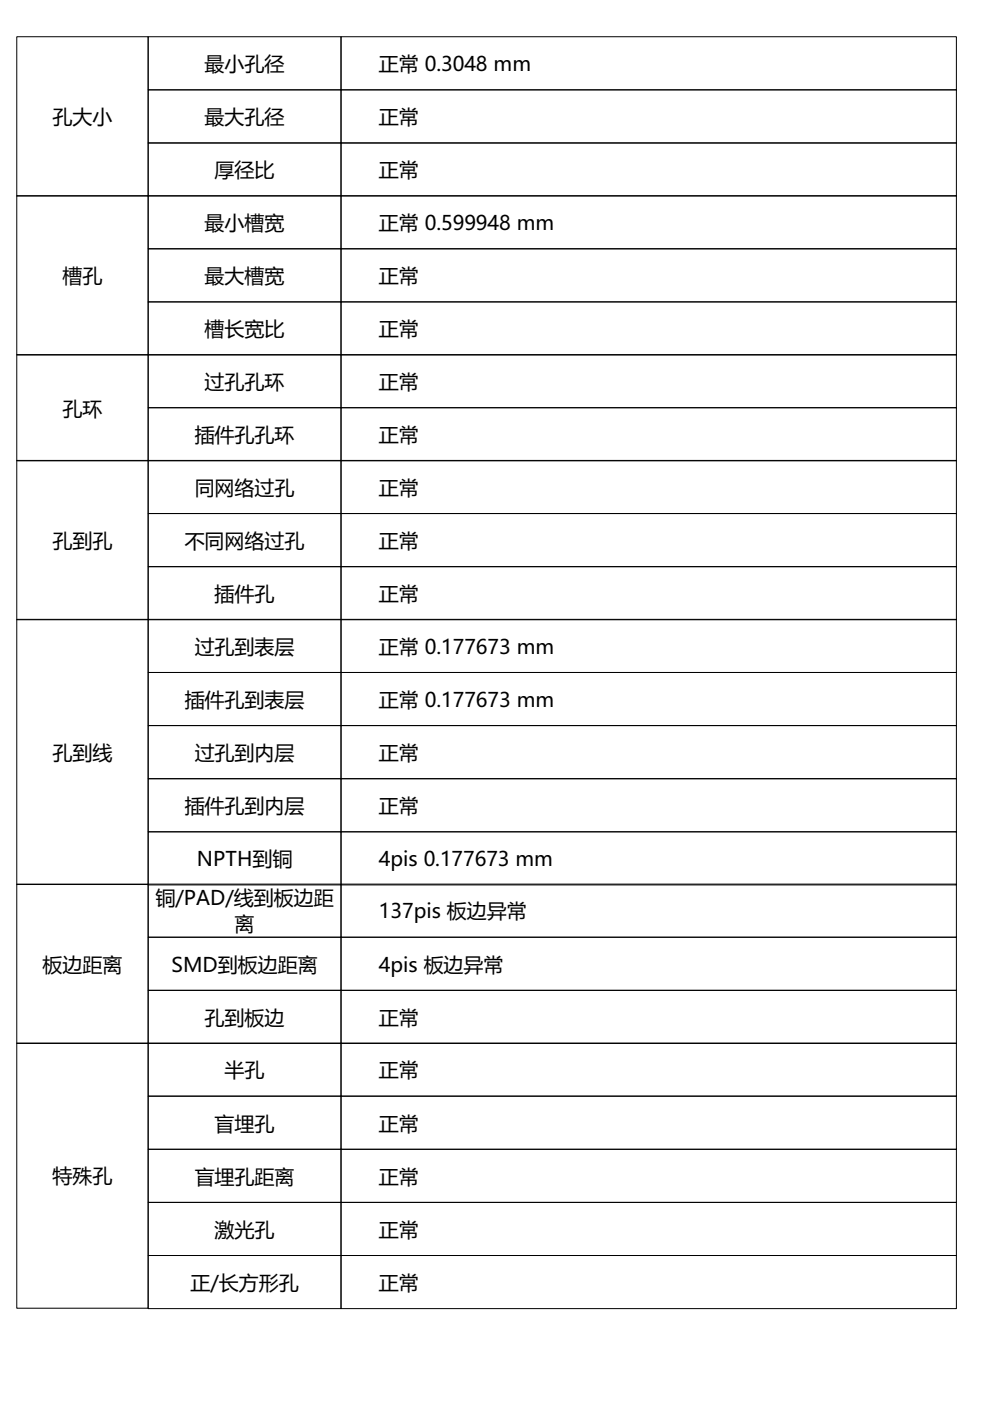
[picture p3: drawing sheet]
<svg xmlns="http://www.w3.org/2000/svg" width="210mm" height="297mm" viewBox="0 0 210 297" stroke-linecap="round" stroke-linejoin="round" font-family="sans-serif">
<defs><g id="words">
<g font-size="4.2">
<text x="43.4" y="15.1">最小孔径</text>
<text x="80.3" y="15.1">正常 0.3048 mm</text>
<text x="11.1" y="26.3">孔大小</text>
<text x="43.4" y="26.3">最大孔径</text>
<text x="80.3" y="26.3">正常</text>
<text x="45.5" y="37.6">厚径比</text>
<text x="80.3" y="37.6">正常</text>
<text x="43.4" y="48.8">最小槽宽</text>
<text x="80.3" y="48.8">正常 0.599948 mm</text>
<text x="13.3" y="60">槽孔</text>
<text x="43.4" y="60">最大槽宽</text>
<text x="80.3" y="60">正常</text>
<text x="43.4" y="71.3">槽长宽比</text>
<text x="80.3" y="71.3">正常</text>
<text x="43.4" y="82.5">过孔孔环</text>
<text x="80.3" y="82.5">正常</text>
<text x="13.3" y="88.1">孔环</text>
<text x="41.3" y="93.7">插件孔孔环</text>
<text x="80.3" y="93.7">正常</text>
<text x="41.3" y="104.9">同网络过孔</text>
<text x="80.3" y="104.9">正常</text>
<text x="11.1" y="116.2">孔到孔</text>
<text x="39.2" y="116.2">不同网络过孔</text>
<text x="80.3" y="116.2">正常</text>
<text x="45.5" y="127.4">插件孔</text>
<text x="80.3" y="127.4">正常</text>
<text x="41.3" y="138.6">过孔到表层</text>
<text x="80.3" y="138.6">正常 0.177673 mm</text>
<text x="39.2" y="149.9">插件孔到表层</text>
<text x="80.3" y="149.9">正常 0.177673 mm</text>
<text x="11.1" y="161.1">孔到线</text>
<text x="41.3" y="161.1">过孔到内层</text>
<text x="80.3" y="161.1">正常</text>
<text x="39.2" y="172.4">插件孔到内层</text>
<text x="80.3" y="172.4">正常</text>
<text x="41.7" y="183.6">NPTH到铜</text>
<text x="80.3" y="183.6">4pis 0.177673 mm</text>
<text x="33" y="192">铜/PAD/线到板边距</text>
<text x="49.7" y="197.5">离</text>
<text x="80.3" y="194.7">137pis 板边异常</text>
<text x="9" y="206">板边距离</text>
<text x="36.4" y="206">SMD到板边距离</text>
<text x="80.3" y="206">4pis 板边异常</text>
<text x="43.4" y="217.3">孔到板边</text>
<text x="80.3" y="217.3">正常</text>
<text x="47.6" y="228.4">半孔</text>
<text x="80.3" y="228.4">正常</text>
<text x="45.5" y="239.7">盲埋孔</text>
<text x="80.3" y="239.7">正常</text>
<text x="11.1" y="250.9">特殊孔</text>
<text x="41.3" y="251">盲埋孔距离</text>
<text x="80.3" y="251">正常</text>
<text x="45.5" y="262.2">激光孔</text>
<text x="80.3" y="262.2">正常</text>
<text x="40.4" y="273.5">正/长方形孔</text>
<text x="80.3" y="273.5">正常</text>
</g>
</g></defs>
<g fill="none" stroke="#000" stroke-width=".21">
<path d="M3.6 7.8h27.8v33.8h-27.8zM31.4 7.8h40.9v11.3h-40.9zM31.4 19.1h40.9v11.2h-40.9zM72.3 7.8h130.5v11.3h-130.5zM72.3 19.1h130.5v11.2h-130.5zM31.4 30.3h40.9v11.3h-40.9zM72.3 30.3h130.5v11.3h-130.5zM3.6 41.5h27.8v33.8h-27.8zM31.4 41.5h40.9v11.2h-40.9zM31.4 52.7h40.9v11.3h-40.9zM72.3 41.5h130.5v11.2h-130.5zM72.3 52.7h130.5v11.3h-130.5z"/>
<path d="M3.6 75.2h27.8v22.5h-27.8zM31.4 64h40.9v11.3h-40.9zM31.4 75.2h40.9v11.2h-40.9zM72.3 64h130.5v11.3h-130.5zM72.3 75.2h130.5v11.2h-130.5zM3.6 97.6h27.8v33.8h-27.8zM31.4 86.4h40.9v11.3h-40.9zM31.4 97.6h40.9v11.3h-40.9zM72.3 86.4h130.5v11.3h-130.5zM72.3 97.6h130.5v11.3h-130.5zM31.4 108.9h40.9v11.2h-40.9zM72.3 108.9h130.5v11.2h-130.5z"/>
<path d="M3.6 131.3h27.8v56.2h-27.8zM31.4 120.1h40.9v11.3h-40.9zM31.4 131.3h40.9v11.3h-40.9zM72.3 120.1h130.5v11.3h-130.5zM72.3 131.3h130.5v11.3h-130.5zM31.4 142.6h40.9v11.2h-40.9zM31.4 153.8h40.9v11.3h-40.9zM72.3 142.6h130.5v11.2h-130.5zM72.3 153.8h130.5v11.3h-130.5zM31.4 165.1h40.9v11.3h-40.9zM31.4 176.4h40.9v11.2h-40.9zM72.3 165.1h130.5v11.3h-130.5z"/>
<path d="M72.3 176.4h130.5v11.2h-130.5zM3.6 187.5h27.8v33.7h-27.8zM31.4 187.5h40.9v11.2h-40.9zM31.4 198.7h40.9v11.3h-40.9zM72.3 187.5h130.5v11.2h-130.5zM72.3 198.7h130.5v11.3h-130.5zM31.4 210h40.9v11.2h-40.9zM72.3 210h130.5v11.2h-130.5zM3.6 221.1h27.8v56.3h-27.8zM31.4 221.1h40.9v11.3h-40.9zM31.4 232.4h40.9v11.3h-40.9zM72.3 221.1h130.5v11.3h-130.5z"/>
<path d="M72.3 232.4h130.5v11.3h-130.5zM31.4 243.7h40.9v11.2h-40.9zM31.4 254.9h40.9v11.3h-40.9zM72.3 243.7h130.5v11.2h-130.5zM72.3 254.9h130.5v11.3h-130.5zM31.4 266.2h40.9v11.3h-40.9zM72.3 266.2h130.5v11.3h-130.5z"/>
</g>
<use href="#words"/>
</svg>
